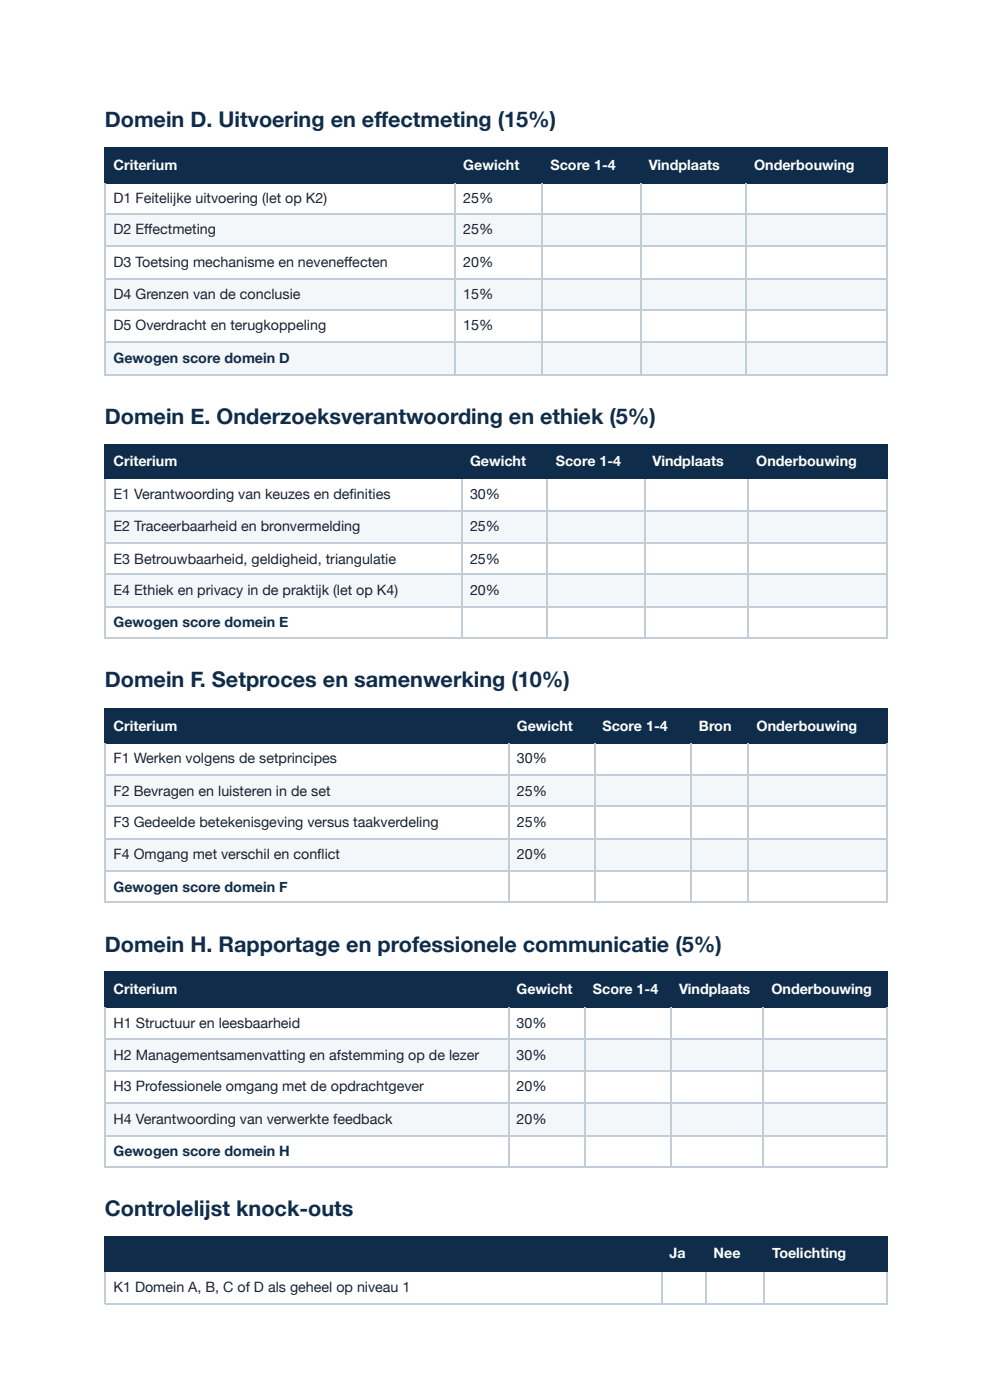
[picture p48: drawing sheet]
<svg xmlns="http://www.w3.org/2000/svg" width="210mm" height="297mm" viewBox="0 0 210 297" stroke-linecap="round" stroke-linejoin="round" font-family="sans-serif">
<defs><g id="words">
<g font-size="4.6" fill="#0f2d4a">
<text x="22.2" y="27">Domein D. Uitvoering en eff ectmeting (15%)</text>
<text x="22.2" y="90">Domein E. Onderzoeksverantwoording en ethiek (5%)</text>
<text x="22.2" y="145.8">Domein F. Setproces en samenwerking (10%)</text>
<text x="22.2" y="201.9">Domein H. Rapportage en professionele communicatie (5%)</text>
<text x="22.2" y="258">Controlelijst knock-outs</text>
</g>
<g font-size="3" fill="#fff">
<text x="24.1" y="36">Criterium</text>
<text x="98.2" y="36">Gewicht</text>
<text x="116.7" y="36">Score 1-4</text>
<text x="137.5" y="36">Vindplaats</text>
<text x="159.9" y="36">Onderbouwing</text>
<text x="24.1" y="99">Criterium</text>
<text x="99.7" y="99">Gewicht</text>
<text x="117.8" y="99">Score 1-4</text>
<text x="138.4" y="99">Vindplaats</text>
<text x="160.3" y="99">Onderbouwing</text>
<text x="24.1" y="155">Criterium</text>
<text x="109.6" y="155">Gewicht</text>
<text x="127.7" y="155">Score 1-4</text>
<text x="148.2" y="155">Bron</text>
<text x="160.4" y="155">Onderbouwing</text>
<text x="24.1" y="210.9">Criterium</text>
<text x="109.5" y="210.9">Gewicht</text>
<text x="125.7" y="210.9">Score 1-4</text>
<text x="144" y="210.9">Vindplaats</text>
<text x="163.5" y="210.9">Onderbouwing</text>
<text x="142" y="267">Ja</text>
<text x="151.3" y="267">Nee</text>
<text x="163.7" y="267">Toelichting</text>
</g>
<g font-size="3" fill="#1a2230">
<text x="24.1" y="43.1">D1 Feitelijke uitvoering (let op K2)</text>
<text x="98.2" y="43.1">25%</text>
<text x="24.1" y="49.7">D2 Eff ectmeting</text>
<text x="98.2" y="49.7">25%</text>
<text x="24.1" y="56.6">D3 Toetsing mechanisme en neveneff ecten</text>
<text x="98.2" y="56.6">20%</text>
<text x="24.1" y="63.5">D4 Grenzen van de conclusie</text>
<text x="98.2" y="63.5">15%</text>
<text x="24.1" y="70.1">D5 Overdracht en terugkoppeling</text>
<text x="98.2" y="70.1">15%</text>
<text x="24.1" y="105.8">E1 Verantwoording van keuzes en defi nities</text>
<text x="99.7" y="105.8">30%</text>
<text x="24.1" y="112.7">E2 Traceerbaarheid en bronvermelding</text>
<text x="99.7" y="112.7">25%</text>
<text x="24.1" y="119.6">E3 Betrouwbaarheid, geldigheid, triangulatie</text>
<text x="99.7" y="119.6">25%</text>
<text x="24.1" y="126.2">E4 Ethiek en privacy in de praktijk (let op K4)</text>
<text x="99.7" y="126.2">20%</text>
<text x="24.1" y="161.9">F1 Werken volgens de setprincipes</text>
<text x="109.6" y="161.9">30%</text>
<text x="24.1" y="168.8">F2 Bevragen en luisteren in de set</text>
<text x="109.6" y="168.8">25%</text>
<text x="24.1" y="175.4">F3 Gedeelde betekenisgeving versus taakverdeling</text>
<text x="109.6" y="175.4">25%</text>
<text x="24.1" y="182.3">F4 Omgang met verschil en confl ict</text>
<text x="109.6" y="182.3">20%</text>
<text x="24.1" y="218">H1 Structuur en leesbaarheid</text>
<text x="109.5" y="218">30%</text>
<text x="24.1" y="224.9">H2 Managementsamenvatting en afstemming op de lezer</text>
<text x="109.5" y="224.9">30%</text>
<text x="24.1" y="231.5">H3 Professionele omgang met de opdrachtgever</text>
<text x="109.5" y="231.5">20%</text>
<text x="24.1" y="238.4">H4 Verantwoording van verwerkte feedback</text>
<text x="109.5" y="238.4">20%</text>
<text x="24.1" y="274.1">K1 Domein A, B, C of D als geheel op niveau 1</text>
</g>
<g font-size="3" fill="#0f2d4a">
<text x="24.1" y="77">Gewogen score domein D</text>
<text x="24.1" y="133.1">Gewogen score domein E</text>
<text x="24.1" y="189.2">Gewogen score domein F</text>
<text x="24.1" y="245.3">Gewogen score domein H</text>
</g>
</g></defs>
<g fill="#0f2d4a">
<path d="M22.5 31.5h74.1v7.1h-74.1z"/>
<path d="M96.6 31.5h18.5v7.1h-18.5z"/>
<path d="M115.1 31.5h20.6v7.1h-20.6z"/>
<path d="M135.7 31.5h22.5v7.1h-22.5z"/>
<path d="M158.2 31.5h29.9v7.1h-29.9z"/>
</g>
<g fill="#f4f7fa">
<path d="M22.5 45.5h74.1v6.9h-74.1z"/>
<path d="M96.6 45.5h18.5v6.9h-18.5z"/>
<path d="M115.1 45.5h20.6v6.9h-20.6z"/>
<path d="M135.7 45.5h22.5v6.9h-22.5z"/>
<path d="M158.2 45.5h29.9v6.9h-29.9z"/>
<path d="M22.5 59h74.1v6.9h-74.1z"/>
<path d="M96.6 59h18.5v6.9h-18.5z"/>
<path d="M115.1 59h20.6v6.9h-20.6z"/>
<path d="M135.7 59h22.5v6.9h-22.5z"/>
<path d="M158.2 59h29.9v6.9h-29.9z"/>
<path d="M22.5 72.5h74.1v6.9h-74.1z"/>
<path d="M96.6 72.5h18.5v6.9h-18.5z"/>
<path d="M115.1 72.5h20.6v6.9h-20.6z"/>
<path d="M135.7 72.5h22.5v6.9h-22.5z"/>
<path d="M158.2 72.5h29.9v6.9h-29.9z"/>
</g>
<path d="M22.2 31.4h165.9M22.2 38.8h165.9M22.4 31.2v7.7M96.4 31.2v7.7M115 31.2v7.7M135.9 31.2v7.7M158.1 31.2v7.7M188 31.2v7.7" fill="none" stroke="#0f2d4a" stroke-width=".26"/>
<path d="M22.4 38.9v40.7M96.4 38.9v40.7M115 38.9v40.7M135.9 38.9v40.7M158.1 38.9v40.7M188 38.9v40.7M22.2 45.4h165.9M22.2 52.3h165.9M22.2 59.1h165.9M22.2 65.7h165.9M22.2 72.6h165.9M22.2 79.5h165.9" fill="none" stroke="#c3cdd8" stroke-width=".26"/>
<g fill="#0f2d4a">
<path d="M22.5 94.2h75.4v7.4h-75.4z"/>
<path d="M97.9 94.2h18.3v7.4h-18.3z"/>
<path d="M116.2 94.2h20.3v7.4h-20.3z"/>
<path d="M136.5 94.2h22v7.4h-22z"/>
<path d="M158.5 94.2h29.6v7.4h-29.6z"/>
</g>
<g fill="#f4f7fa">
<path d="M22.5 108.2h75.4v6.9h-75.4z"/>
<path d="M97.9 108.2h18.3v6.9h-18.3z"/>
<path d="M116.2 108.2h20.3v6.9h-20.3z"/>
<path d="M136.5 108.2h22v6.9h-22z"/>
<path d="M158.5 108.2h29.6v6.9h-29.6z"/>
<path d="M22.5 122h75.4v6.6h-75.4z"/>
<path d="M97.9 122h18.3v6.6h-18.3z"/>
<path d="M116.2 122h20.3v6.6h-20.3z"/>
<path d="M136.5 122h22v6.6h-22z"/>
<path d="M158.5 122h29.6v6.6h-29.6z"/>
</g>
<path d="M22.2 94.3h165.9M22.4 94.2v7.4M98 94.2v7.4M116 94.2v7.4M136.7 94.2v7.4M158.6 94.2v7.4M188 94.2v7.4M22.2 101.5h165.9" fill="none" stroke="#0f2d4a" stroke-width=".26"/>
<path d="M22.2 108.3h165.9M22.2 115.2h165.9M22.4 101.6v33.9M98 101.6v33.9M116 101.6v33.9M136.7 101.6v33.9M158.6 101.6v33.9M188 101.6v33.9M22.2 121.8h165.9M22.2 128.7h165.9M22.2 135.3h165.9" fill="none" stroke="#c3cdd8" stroke-width=".26"/>
<g fill="#0f2d4a">
<path d="M22.5 150.3h85.4v7.4h-85.4z"/>
<path d="M107.9 150.3h18v7.4h-18z"/>
<path d="M125.9 150.3h20.7v7.4h-20.7z"/>
<path d="M146.6 150.3h12.1v7.4h-12.1z"/>
<path d="M158.7 150.3h29.4v7.4h-29.4z"/>
</g>
<g fill="#f4f7fa">
<path d="M22.5 164.3h85.4v6.9h-85.4z"/>
<path d="M107.9 164.3h18v6.9h-18z"/>
<path d="M125.9 164.3h20.7v6.9h-20.7z"/>
<path d="M146.6 164.3h12.1v6.9h-12.1z"/>
<path d="M158.7 164.3h29.4v6.9h-29.4z"/>
<path d="M22.5 178.1h85.4v6.6h-85.4z"/>
<path d="M107.9 178.1h18v6.6h-18z"/>
<path d="M125.9 178.1h20.7v6.6h-20.7z"/>
<path d="M146.6 178.1h12.1v6.6h-12.1z"/>
<path d="M158.7 178.1h29.4v6.6h-29.4z"/>
</g>
<path d="M22.2 150.4h165.9M22.2 157.6h165.9M22.4 150.3v7.4M107.8 150.3v7.4M126.1 150.3v7.4M146.4 150.3v7.4M158.6 150.3v7.4M188 150.3v7.4" fill="none" stroke="#0f2d4a" stroke-width=".26"/>
<path d="M22.4 157.7v33.9M107.8 157.7v33.9M126.1 157.7v33.9M146.4 157.7v33.9M158.6 157.7v33.9M188 157.7v33.9M22.2 164.4h165.9M22.2 171.1h165.9M22.2 177.9h165.9M22.2 184.8h165.9M22.2 191.4h165.9" fill="none" stroke="#c3cdd8" stroke-width=".26"/>
<g fill="#0f2d4a">
<path d="M22.5 206.4h85.2v7.4h-85.2z"/>
<path d="M107.7 206.4h16.4v7.4h-16.4z"/>
<path d="M124.1 206.4h18.2v7.4h-18.2z"/>
<path d="M142.3 206.4h19.6v7.4h-19.6z"/>
<path d="M161.9 206.4h26.2v7.4h-26.2z"/>
</g>
<g fill="#f4f7fa">
<path d="M22.5 220.4h85.2v6.9h-85.2z"/>
<path d="M107.7 220.4h16.4v6.9h-16.4z"/>
<path d="M124.1 220.4h18.2v6.9h-18.2z"/>
<path d="M142.3 220.4h19.6v6.9h-19.6z"/>
<path d="M161.9 220.4h26.2v6.9h-26.2z"/>
<path d="M22.5 233.9h85.2v6.9h-85.2z"/>
<path d="M107.7 233.9h16.4v6.9h-16.4z"/>
<path d="M124.1 233.9h18.2v6.9h-18.2z"/>
<path d="M142.3 233.9h19.6v6.9h-19.6z"/>
<path d="M161.9 233.9h26.2v6.9h-26.2z"/>
</g>
<path d="M22.2 206.2h165.9M22.2 213.7h165.9M22.4 206.1v7.7M107.8 206.1v7.7M124 206.1v7.7M142.2 206.1v7.7M161.8 206.1v7.7M188 206.1v7.7" fill="none" stroke="#0f2d4a" stroke-width=".26"/>
<path d="M22.4 213.8v33.8M107.8 213.8v33.8M124 213.8v33.8M142.2 213.8v33.8M161.8 213.8v33.8M188 213.8v33.8M22.2 220.5h165.9M22.2 227.1h165.9M22.2 234h165.9M22.2 240.9h165.9M22.2 247.5h165.9" fill="none" stroke="#c3cdd8" stroke-width=".26"/>
<g fill="#0f2d4a">
<path d="M22.5 262.5h117.7v7.1h-117.7z"/>
<path d="M140.2 262.5h9.3v7.1h-9.3z"/>
<path d="M149.5 262.5h12.4v7.1h-12.4z"/>
<path d="M161.9 262.5h26.2v7.1h-26.2z"/>
</g>
<path d="M22.2 262.3h165.9M22.2 269.7h165.9M22.4 262.2v7.7M140.4 262.2v7.7M149.6 262.2v7.7M162.1 262.2v7.7M188 262.2v7.7" fill="none" stroke="#0f2d4a" stroke-width=".26"/>
<path d="M22.2 276.6h165.9M22.4 269.9v6.6M140.4 269.9v6.6M149.6 269.9v6.6M162.1 269.9v6.6M188 269.9v6.6" fill="none" stroke="#c3cdd8" stroke-width=".26"/>
<use href="#words"/>
</svg>
